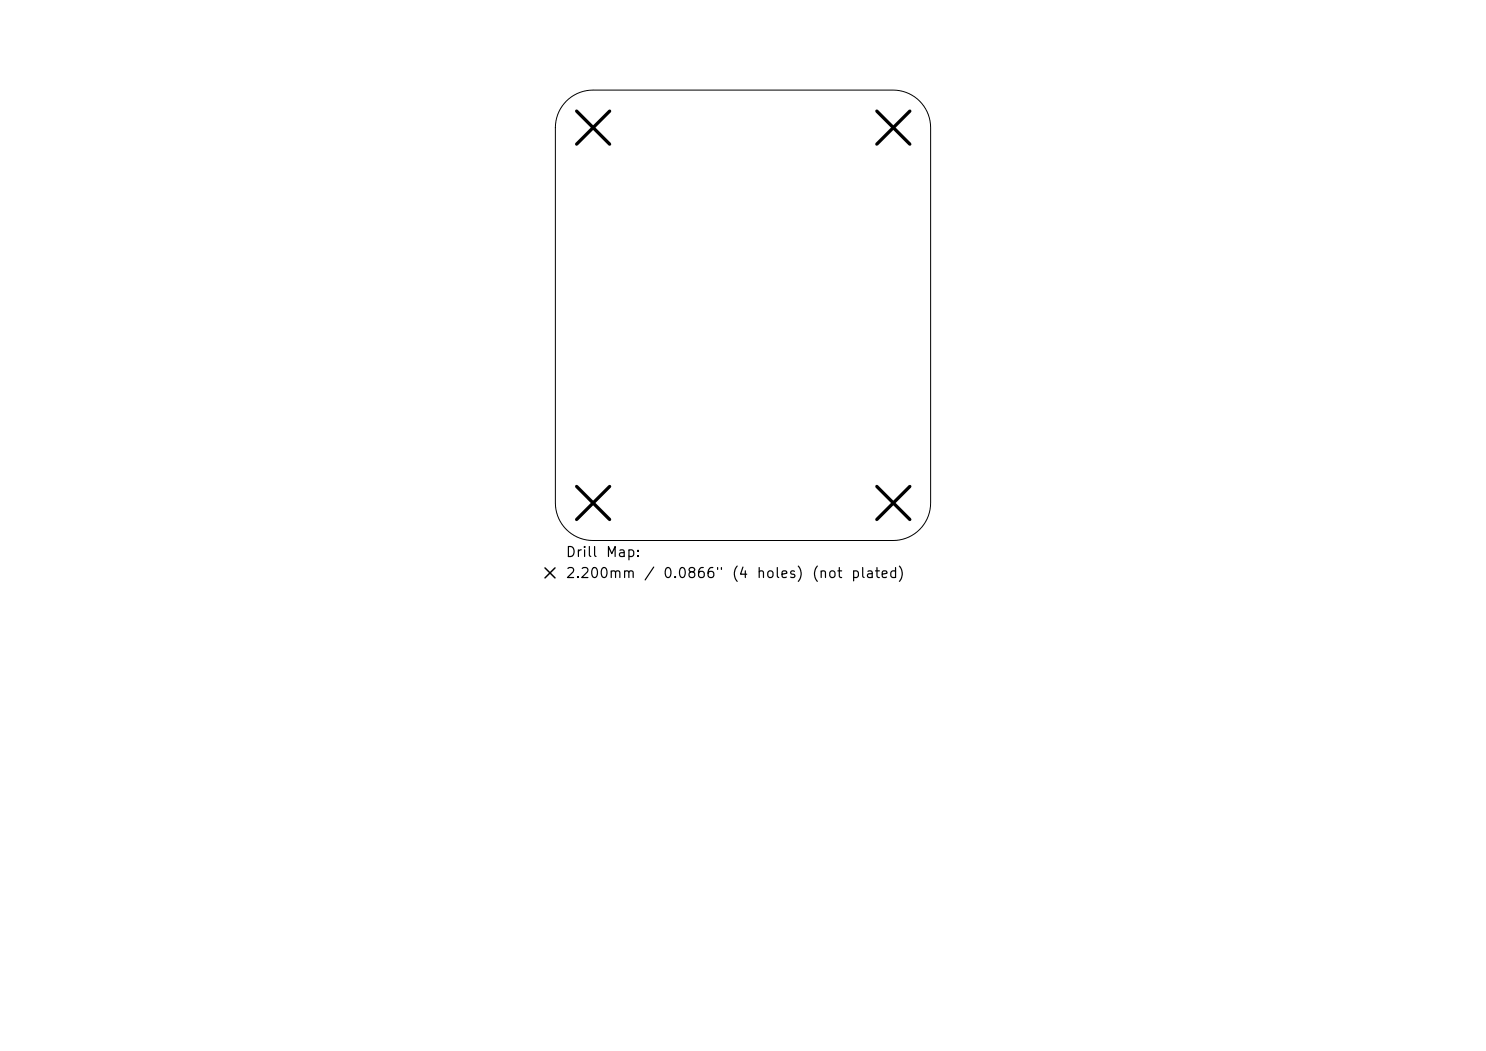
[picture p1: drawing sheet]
<svg xmlns="http://www.w3.org/2000/svg" width="297mm" height="210mm" viewBox="0 0 297 210" stroke-linecap="round" stroke-linejoin="round" font-family="sans-serif">
<defs><g id="words">
<g font-size="2">
<text x="112.9" y="111.8">Drill</text>
<text x="120.9" y="111.8">Map:</text>
<text x="112.9" y="116">2.200mm</text>
<text x="128.6" y="116">/</text>
<text x="132.4" y="116">0.0866&quot;</text>
<text x="146.1" y="116">(4</text>
<text x="151.1" y="116">holes)</text>
<text x="162.1" y="116">(not</text>
<text x="169.9" y="116">plated)</text>
</g>
</g></defs>
<path d="M113.2 20.2a7.5 7.5 0 0 1 5.3-2.2h60a7.5 7.5 0 0 1 7.5 7.5v75a7.5 7.5 0 0 1-7.5 7.5h-60a7.5 7.5 0 0 1-7.5-7.5v-75a7.5 7.5 0 0 1 2.2-5.3z" fill="none" stroke="#000" stroke-width=".2"/>
<path d="M115.2 22.2l6.6 6.6M121.8 22.2l-6.6 6.6M175.2 22.2l6.6 6.6M181.8 22.2l-6.6 6.6M115.2 97.2l6.6 6.6M121.8 97.2l-6.6 6.6M175.2 97.2l6.6 6.6M181.8 97.2l-6.6 6.6" fill="none" stroke="#000" stroke-width=".66"/>
<path d="M108.9 113.5l2 2M110.9 113.5l-2 2" fill="none" stroke="#000" stroke-width=".3"/>
<use href="#words"/>
</svg>
